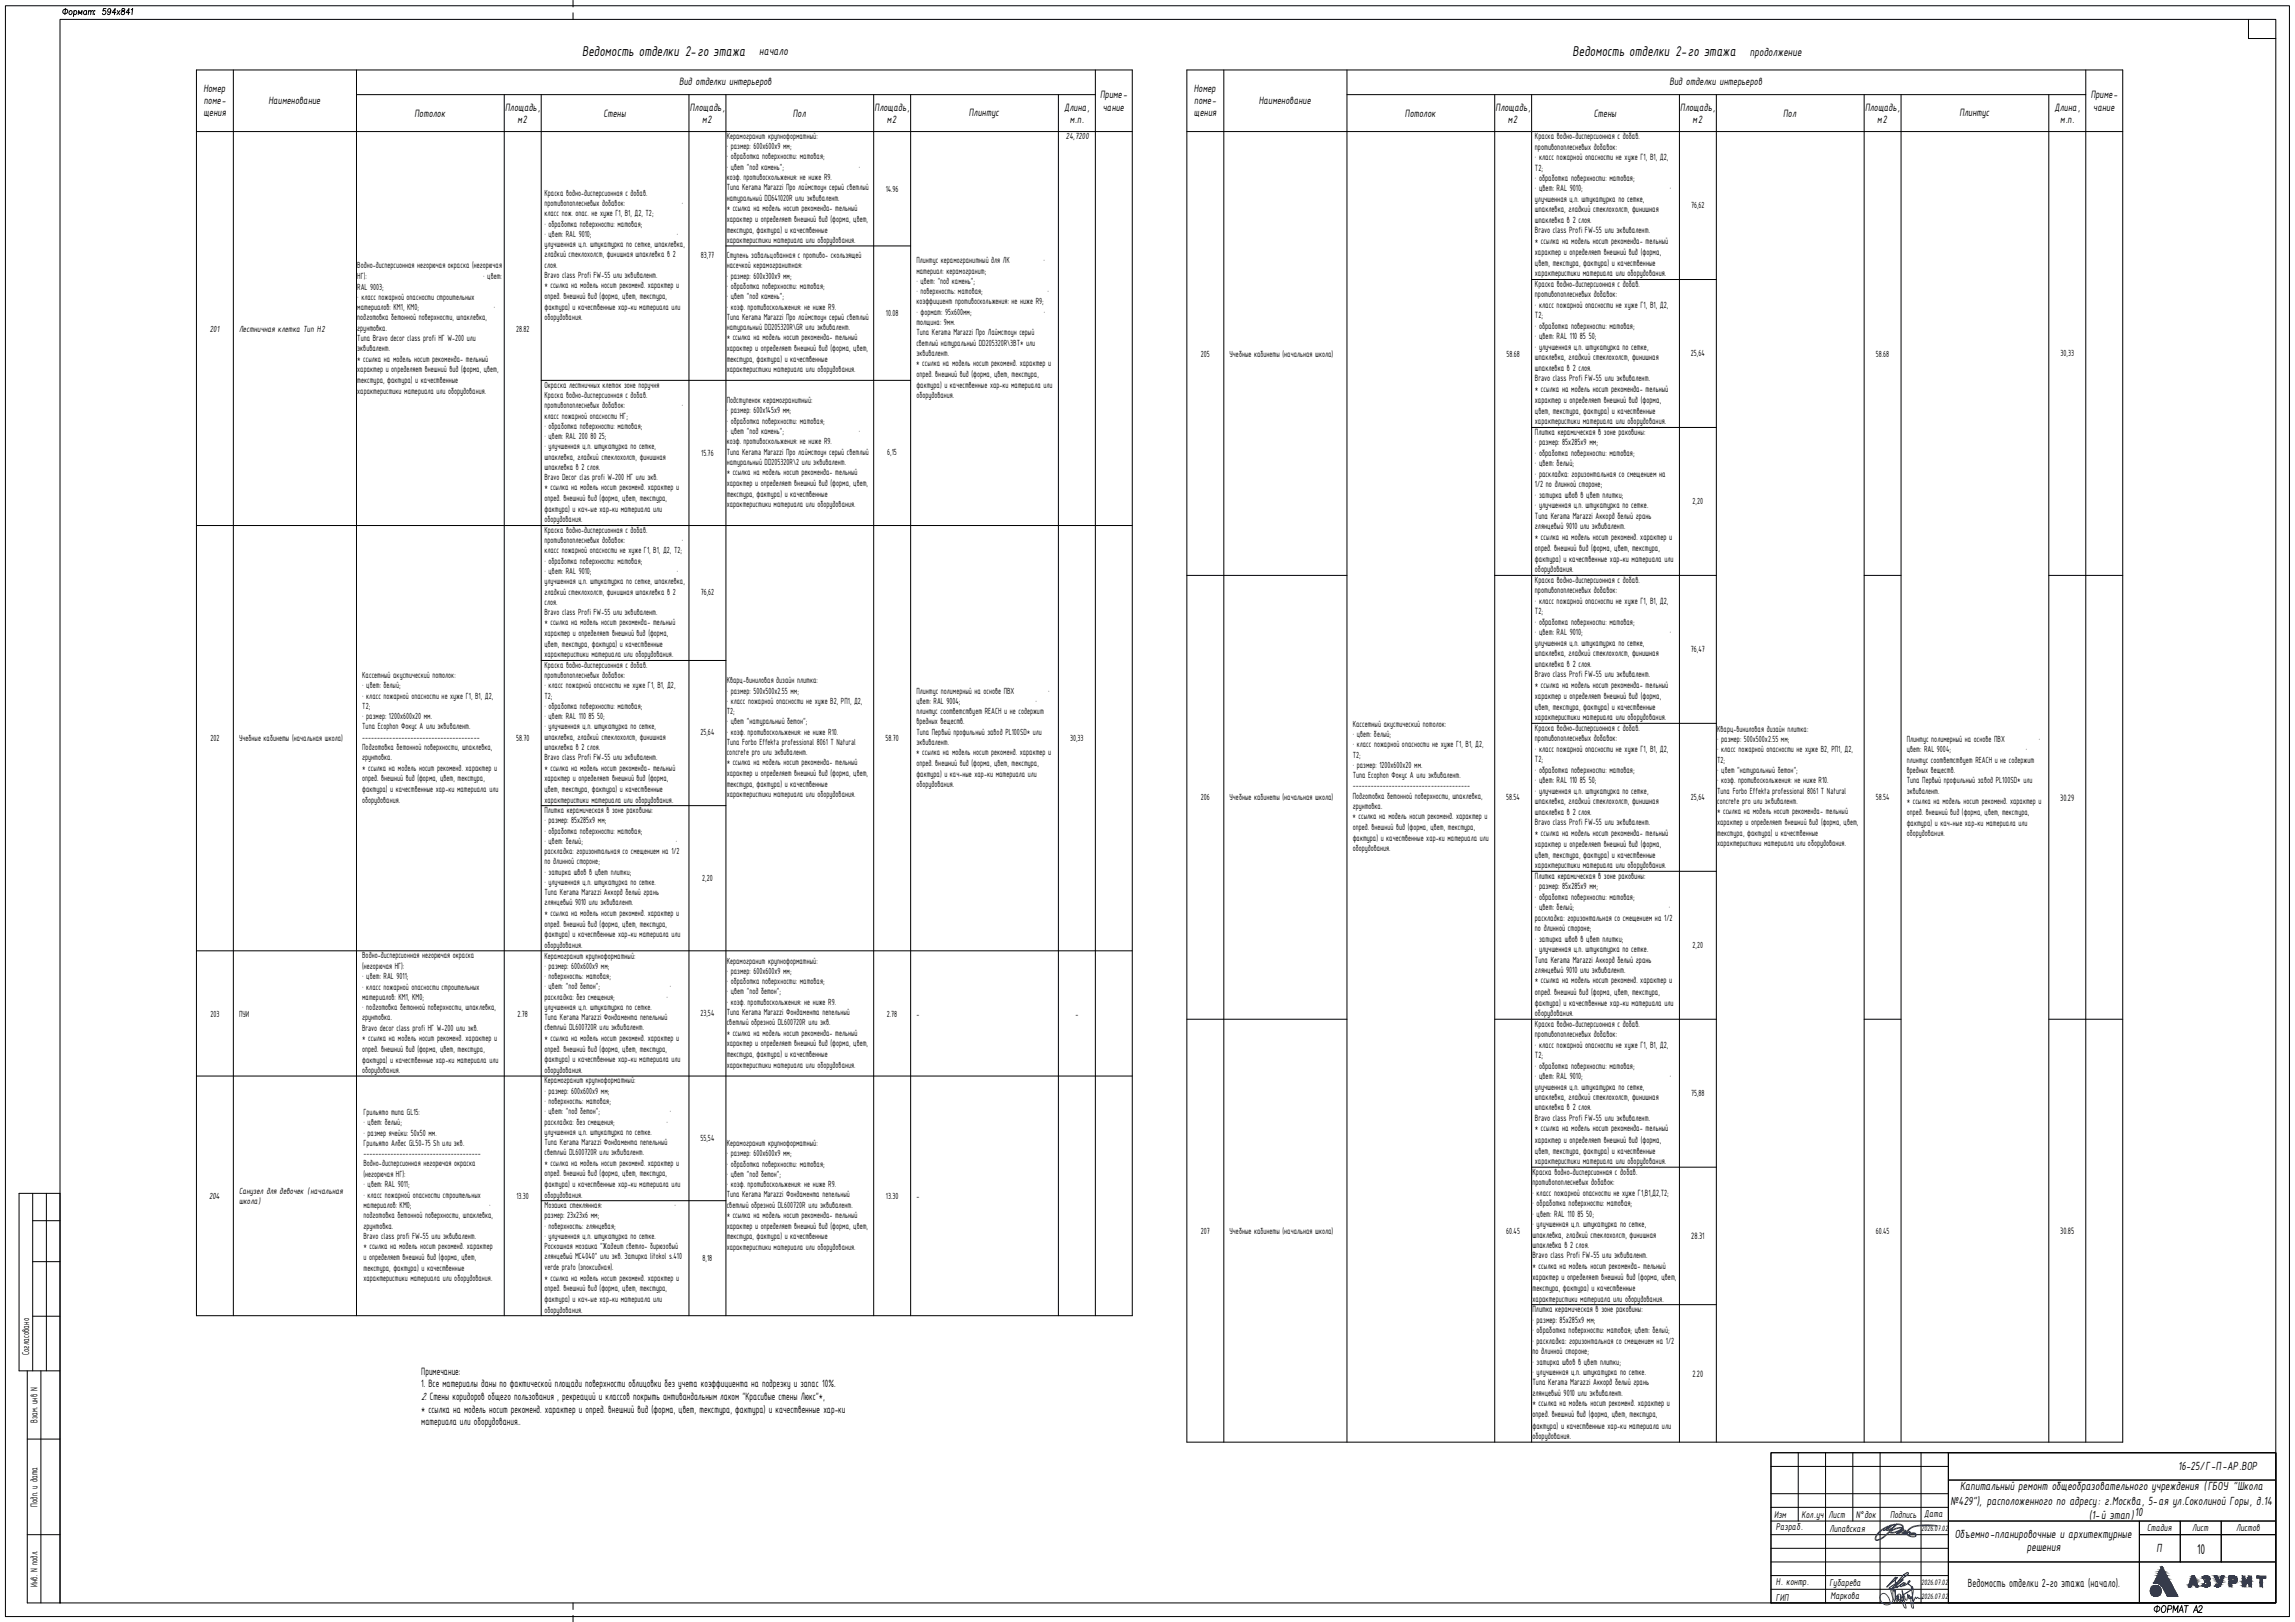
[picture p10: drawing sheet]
<svg xmlns="http://www.w3.org/2000/svg" width="841mm" height="594mm" viewBox="0 0 841 594" stroke-linecap="round" stroke-linejoin="round" font-family="sans-serif">
<defs><g id="words">
<g font-size="5.7">
<text x="213.3" y="20.7">Ведомость отделки 2-го этажа</text>
<text x="576.3" y="20.7">Ведомость отделки 2-го этажа</text>
<text x="788.1" y="592">ФОРМАТ А2</text>
</g>
<text font-size="5.6" x="805.1" y="569">10</text>
<g font-size="4.7">
<text x="278.2" y="20.1">начало</text>
<text x="641.3" y="20.7">продолжение</text>
<text x="798.2" y="538.4">16-25/Г-П-АР.ВОР</text>
<text x="718.3" y="545.8">Капитальный ремонт общеобразовательного учреждения (ГБОУ &quot;Школа</text>
<text x="714.8" y="551.1">№429&quot;), расположенного по адресу: г.Москва, 5-ая ул.Соколиной Горы, д.14</text>
<text x="765.6" y="556.4">(1-й этап)10</text>
<text x="716.3" y="563.1">Объемно-планировочные и архитектурные</text>
<text x="742.8" y="568.1">решения</text>
<text x="790.3" y="568.6">П</text>
<text x="721.2" y="581.1">Ведомость отделки 2-го этажа (начало).</text>
</g>
<g font-size="4.2">
<text x="74.5" y="33.5">Номер</text>
<text x="248.8" y="31.1">Вид отделки интерьеров</text>
<text x="437.5" y="33.5">Номер</text>
<text x="611.8" y="31.1">Вид отделки интерьеров</text>
<text x="74.7" y="38.1">поме-</text>
<text x="98.4" y="38.3">Наименование</text>
<text x="185.1" y="40.5">Площадь,</text>
<text x="252.8" y="40.5">Площадь,</text>
<text x="320.5" y="40.5">Площадь,</text>
<text x="390" y="40.5">Длина,</text>
<text x="403.2" y="36">Приме-</text>
<text x="404.1" y="40.5">чание</text>
<text x="437.6" y="38.1">поме-</text>
<text x="461.3" y="38.3">Наименование</text>
<text x="548.1" y="40.5">Площадь,</text>
<text x="615.8" y="40.5">Площадь,</text>
<text x="683.5" y="40.5">Площадь,</text>
<text x="752.9" y="40.5">Длина,</text>
<text x="766.1" y="36">Приме-</text>
<text x="767.1" y="40.5">чание</text>
<text x="74.5" y="42.6">щения</text>
<text x="151.9" y="42.8">Потолок</text>
<text x="189.6" y="45">м2</text>
<text x="221.1" y="42.8">Стены</text>
<text x="257.3" y="45">м2</text>
<text x="290.5" y="42.8">Пол</text>
<text x="325" y="45">м2</text>
<text x="355.1" y="42.4">Плинтус</text>
<text x="392" y="45">м.п.</text>
<text x="437.5" y="42.6">щения</text>
<text x="514.9" y="42.8">Потолок</text>
<text x="552.6" y="45">м2</text>
<text x="584.1" y="42.8">Стены</text>
<text x="620.2" y="45">м2</text>
<text x="653.5" y="42.8">Пол</text>
<text x="687.9" y="45">м2</text>
<text x="718" y="42.4">Плинтус</text>
<text x="755" y="45">м.п.</text>
<text x="154.4" y="503.7">Примечание:</text>
<text x="154.4" y="508.2">1. Все материалы даны по фактической площади поверхности облицовки без учета коэффициента на подрезку и запас 10%.</text>
<text x="154.3" y="512.7">2. Стены коридоров общего пользования , рекреаций и классов покрыть антивандальным лаком &quot;Красивые стены Люкс&quot;*,</text>
<text x="154.4" y="517.5">* ссылка на модель носит рекоменд. характер и опред. внешний вид (форма, цвет, текстура, фактура) и качественные хар-ки</text>
<text x="154.4" y="521.9">материала или оборудования..</text>
</g>
<g font-size="3.9">
<text x="10.7" y="496.4" transform="rotate(-90 10.7 496.4)">Согласовано</text>
<text x="13.7" y="521.1" transform="rotate(-90 13.7 521.1)">Взам. инв N</text>
<text x="13.7" y="551.9" transform="rotate(-90 13.7 551.9)">Подп. и дата</text>
<text x="650.1" y="555.8">Изм</text>
<text x="660.1" y="555.8">Кол.уч</text>
<text x="670.1" y="555.8">Лист</text>
<text x="680.1" y="555.8">N°док</text>
<text x="692.6" y="555.8">Подпись</text>
<text x="705.2" y="555.7">Дата</text>
<text x="650.8" y="560.5">Разраб.</text>
<text x="670.4" y="561.1">Липавская</text>
<text x="786.8" y="560.8">Стадия</text>
<text x="803.3" y="560.8">Лист</text>
<text x="819.4" y="560.8">Листов</text>
<text x="13.7" y="581.2" transform="rotate(-90 13.7 581.2)">Инв. N подл.</text>
<text x="650.8" y="580.7">Н. контр.</text>
<text x="670.4" y="580.8">Губарева</text>
<text x="650.8" y="586.3">ГИП</text>
<text x="670.8" y="585.7">Маркова</text>
</g>
<g font-size="3.7">
<text x="755" y="293.2">30.29</text>
<text x="619.8" y="453.9">28.31</text>
<text x="755" y="451.9">30.85</text>
<text x="620.2" y="504.2">2.20</text>
</g>
<g font-size="3.6">
<text x="562.5" y="50.9">Краска водно-дисперсионная с добав.</text>
<text x="562.5" y="54.8">противопоплесневых добавок:</text>
<text x="562.5" y="58.6">• класс пожарной опасности не хуже Г1, В1, Д2,</text>
<text x="562.5" y="62.5">Т2;</text>
<text x="562.5" y="66.3">• обработка поверхности: матовая;</text>
<text x="562.5" y="70.1">• цвет: RAL 9010;</text>
<text x="611.9" y="70.1">•</text>
<text x="562.5" y="73.9">улучшенная ц.п. штукатурка по сетке,</text>
<text x="562.5" y="77.8">шпаклевка, гладкий стеклохолст, финишная</text>
<text x="562.5" y="81.6">шпаклевка в 2 слоя.</text>
<text x="562.5" y="89.3">* ссылка на модель носит рекоменда- тельный</text>
<text x="562.5" y="85.4">Bravo class Profi FW-55 или эквивалент.</text>
<text x="562.5" y="93.3">характер и определяет внешний вид (форма,</text>
<text x="562.5" y="97.4">цвет, текстура, фактура) и качественные</text>
<text x="562.5" y="101.2">характеристики материала или оборудования.</text>
<text x="562.5" y="105.1">Краска водно-дисперсионная с добав.</text>
<text x="562.5" y="109">противопоплесневых добавок:</text>
<text x="562.5" y="112.8">• класс пожарной опасности не хуже Г1, В1, Д2,</text>
<text x="562.5" y="116.6">Т2;</text>
<text x="562.5" y="120.5">• обработка поверхности: матовая;</text>
<text x="562.5" y="124.3">• цвет: RAL 110 85 50;</text>
<text x="562.5" y="128.1">• улучшенная ц.п. штукатурка по сетке,</text>
<text x="562.5" y="132">шпаклевка, гладкий стеклохолст, финишная</text>
<text x="562.5" y="135.8">шпаклевка в 2 слоя.</text>
<text x="562.5" y="143.5">* ссылка на модель носит рекоменда- тельный</text>
<text x="562.5" y="139.6">Bravo class Profi FW-55 или эквивалент.</text>
<text x="562.5" y="147.5">характер и определяет внешний вид (форма,</text>
<text x="562.5" y="151.6">цвет, текстура, фактура) и качественные</text>
<text x="562.5" y="155.4">характеристики материала или оборудования.</text>
<text x="562.5" y="159.3">Плитка керамическая в зоне раковины:</text>
<text x="562.5" y="163.1">• размер: 85х285х9 мм;</text>
<text x="562.5" y="167">• обработка поверхности: матовая;</text>
<text x="562.5" y="170.8">• цвет: белый;</text>
<text x="562.5" y="174.7">• раскладка: горизонтальная со смещением на</text>
<text x="562.5" y="178.5">1/2 по длинной стороне;</text>
<text x="562.5" y="182.3">• затирка швов в цвет плитки;</text>
<text x="562.5" y="186.2">• улучшенная ц.п. штукатурка по сетке.</text>
<text x="562.5" y="190">Типа Kerama Marazzi Аккорд белый грань</text>
<text x="562.5" y="197.6">* ссылка на модель носит рекоменд. характер и</text>
<text x="562.5" y="193.8">глянцевый 9010 или эквивалент.</text>
<text x="562.5" y="201.7">опред. внешний вид (форма, цвет, текстура,</text>
<text x="562.5" y="205.8">фактура) и качественные хар-ки материала или</text>
<text x="562.5" y="209.6">оборудования.</text>
<text x="562.5" y="213.5">Краска водно-дисперсионная с добав.</text>
<text x="562.5" y="217.3">противопоплесневых добавок:</text>
<text x="562.5" y="221.2">• класс пожарной опасности не хуже Г1, В1, Д2,</text>
<text x="562.5" y="225">Т2;</text>
<text x="562.5" y="228.8">• обработка поверхности: матовая;</text>
<text x="562.5" y="232.7">• цвет: RAL 9010;</text>
<text x="611.9" y="232.7">•</text>
<text x="562.5" y="236.5">улучшенная ц.п. штукатурка по сетке,</text>
<text x="562.5" y="240.3">шпаклевка, гладкий стеклохолст, финишная</text>
<text x="562.5" y="244.2">шпаклевка в 2 слоя.</text>
<text x="562.5" y="251.8">* ссылка на модель носит рекоменда- тельный</text>
<text x="562.5" y="248">Bravo class Profi FW-55 или эквивалент.</text>
<text x="562.5" y="255.9">характер и определяет внешний вид (форма,</text>
<text x="562.5" y="260">цвет, текстура, фактура) и качественные</text>
<text x="562.5" y="263.8">характеристики материала или оборудования.</text>
<text x="562.5" y="267.7">Краска водно-дисперсионная с добав.</text>
<text x="562.5" y="271.5">противопоплесневых добавок:</text>
<text x="562.5" y="275.4">• класс пожарной опасности не хуже Г1, В1, Д2,</text>
<text x="562.5" y="279.2">Т2;</text>
<text x="562.5" y="283">• обработка поверхности: матовая;</text>
<text x="562.5" y="286.9">• цвет: RAL 110 85 50;</text>
<text x="562.5" y="290.7">• улучшенная ц.п. штукатурка по сетке,</text>
<text x="562.5" y="294.5">шпаклевка, гладкий стеклохолст, финишная</text>
<text x="562.5" y="298.4">шпаклевка в 2 слоя.</text>
<text x="562.5" y="302.2">Bravo class Profi FW-55 или эквивалент.</text>
<text x="562.5" y="306">* ссылка на модель носит рекоменда- тельный</text>
<text x="562.5" y="310.1">характер и определяет внешний вид (форма,</text>
<text x="562.5" y="314.1">цвет, текстура, фактура) и качественные</text>
<text x="562.5" y="318">характеристики материала или оборудования.</text>
<text x="562.5" y="321.9">Плитка керамическая в зоне раковины:</text>
<text x="562.5" y="325.7">• размер: 85х285х9 мм;</text>
<text x="562.5" y="329.5">• обработка поверхности: матовая;</text>
<text x="562.5" y="333.4">• цвет: белый;</text>
<text x="611.6" y="333.4">•</text>
<text x="562.5" y="337.2">раскладка: горизонтальная со смещением на 1/2</text>
<text x="562.5" y="341.1">по длинной стороне;</text>
<text x="562.5" y="344.9">• затирка швов в цвет плитки;</text>
<text x="562.5" y="348.7">• улучшенная ц.п. штукатурка по сетке.</text>
<text x="562.5" y="352.5">Типа Kerama Marazzi Аккорд белый грань</text>
<text x="562.5" y="356.4">глянцевый 9010 или эквивалент.</text>
<text x="562.5" y="360.2">* ссылка на модель носит рекоменд. характер и</text>
<text x="562.5" y="364.3">опред. внешний вид (форма, цвет, текстура,</text>
<text x="562.5" y="368.3">фактура) и качественные хар-ки материала или</text>
<text x="562.5" y="372.2">оборудования.</text>
<text x="562.5" y="376.1">Краска водно-дисперсионная с добав.</text>
<text x="562.5" y="379.9">противопоплесневых добавок:</text>
<text x="562.5" y="383.7">• класс пожарной опасности не хуже Г1, В1, Д2,</text>
<text x="562.5" y="387.6">Т2;</text>
<text x="562.5" y="391.4">• обработка поверхности: матовая;</text>
<text x="562.5" y="395.2">• цвет: RAL 9010;</text>
<text x="611.9" y="395.2">•</text>
<text x="562.5" y="399.1">улучшенная ц.п. штукатурка по сетке,</text>
<text x="562.5" y="402.9">шпаклевка, гладкий стеклохолст, финишная</text>
<text x="562.5" y="406.7">шпаклевка в 2 слоя.</text>
<text x="562.5" y="410.6">Bravo class Profi FW-55 или эквивалент.</text>
<text x="562.5" y="414.4">* ссылка на модель носит рекоменда- тельный</text>
<text x="562.5" y="418.5">характер и определяет внешний вид (форма,</text>
<text x="562.5" y="422.5">цвет, текстура, фактура) и качественные</text>
<text x="561.6" y="430.2">Краска водно-дисперсионная с добав.</text>
<text x="562.5" y="426.4">характеристики материала или оборудования.</text>
<text x="561.6" y="434.1">противопоплесневых добавок:</text>
<text x="561.6" y="437.9">•</text>
<text x="563.1" y="437.9">класс пожарной опасности не хуже Г1,В1,Д2,Т2;</text>
<text x="561.6" y="441.8">•</text>
<text x="563.1" y="441.8">обработка поверхности: матовая;</text>
<text x="561.6" y="445.6">•</text>
<text x="561.6" y="449.4">•</text>
<text x="563.1" y="445.6">цвет: RAL 110 85 50;</text>
<text x="563.1" y="449.4">улучшенная ц.п. штукатурка по сетке,</text>
<text x="561.6" y="453.3">шпаклевка, гладкий стеклохолст, финишная</text>
<text x="561.6" y="457.1">шпаклевка в 2 слоя.</text>
<text x="561.6" y="460.9">Bravo class Profi FW-55 или эквивалент.</text>
<text x="561.6" y="464.7">* ссылка на модель носит рекоменда- тельный</text>
<text x="561.6" y="468.8">характер и определяет внешний вид (форма, цвет,</text>
<text x="561.6" y="472.9">текстура, фактура) и качественные</text>
<text x="561.6" y="476.7">характеристики материала или оборудования.</text>
<text x="561.6" y="480.6">Плитка керамическая в зоне раковины:</text>
<text x="561.6" y="484.4">•</text>
<text x="563.1" y="484.4">размер: 85х285х9 мм;</text>
<text x="561.6" y="488.3">•</text>
<text x="563.1" y="488.3">обработка поверхности: матовая; цвет: белый;</text>
<text x="561.6" y="492.1">•</text>
<text x="561.6" y="495.9">по длинной стороне;</text>
<text x="563.1" y="492.1">раскладка: горизонтальная со смещением на 1/2</text>
<text x="561.6" y="499.8">•</text>
<text x="561.6" y="503.6">•</text>
<text x="563.1" y="499.8">затирка швов в цвет плитки;</text>
<text x="563.1" y="503.6">улучшенная ц.п. штукатурка по сетке.</text>
<text x="561.6" y="507.4">Типа Kerama Marazzi Аккорд белый грань</text>
<text x="561.6" y="515.1">* ссылка на модель носит рекоменд. характер и</text>
<text x="561.6" y="511.3">глянцевый 9010 или эквивалент.</text>
<text x="561.6" y="519.2">опред. внешний вид (форма, цвет, текстура,</text>
<text x="561.6" y="523.2">фактура) и качественные хар-ки материала или</text>
<text x="561.6" y="527.1">оборудования.</text>
</g>
<g font-size="3.5">
<text x="266.3" y="50.9">Керамогранит крупноформатный:</text>
<text x="390.6" y="50.9">24,7200</text>
<text x="266.3" y="54.7">•</text>
<text x="266.3" y="58.4">•</text>
<text x="267.8" y="54.7">размер: 600х600х9 мм;</text>
<text x="267.8" y="58.4">обработка поверхности: матовая;</text>
<text x="266.3" y="62.2">•</text>
<text x="266.3" y="65.9">коэф. противоскольжения: не ниже R9.</text>
<text x="267.8" y="62.2">цвет &quot;под камень&quot;;</text>
<text x="314.8" y="62.2">•</text>
<text x="199.5" y="71.7">Краска водно-дисперсионная с добав.</text>
<text x="266.3" y="69.7">Типа Kerama Marazzi Про лаймстоун серый светлый</text>
<text x="324.6" y="70.3">14.96</text>
<text x="199.5" y="75.5">противопоплесневых добавок:</text>
<text x="249.9" y="75.5">•</text>
<text x="266.3" y="77.2">* ссылка на модель носит рекоменда- тельный</text>
<text x="266.3" y="73.5">натуральный DD641020R или эквивалент.</text>
<text x="619.7" y="76.2">76,62</text>
<text x="199.5" y="79.3">класс пож. опас. не хуже Г1, В1, Д2, Т2;</text>
<text x="199.5" y="83">• обработка поверхности: матовая;</text>
<text x="266.3" y="81.2">характер и определяет внешний вид (форма, цвет,</text>
<text x="199.5" y="86.8">• цвет: RAL 9010;</text>
<text x="248" y="86.8">•</text>
<text x="266.3" y="85.2">текстура, фактура) и качественные</text>
<text x="266.3" y="89">характеристики материала или оборудования.</text>
<text x="199.5" y="90.6">улучшенная ц.п. штукатурка по сетке, шпаклевка,</text>
<text x="199.5" y="94.3">гладкий стеклохолст, финишная шпаклевка в 2</text>
<text x="256.8" y="94.7">83,77</text>
<text x="266.3" y="94.6">Ступень завальцованная с противо- скользящей</text>
<text x="130.9" y="98.3">Водно-дисперсионная негорючая окраска (негорючая</text>
<text x="199.5" y="98.1">слоя.</text>
<text x="199.5" y="101.8">Bravo class Profi FW-55 или эквивалент.</text>
<text x="266.3" y="98.3">насечкой керамогранитная:</text>
<text x="335.8" y="96.5">Плинтус керамогранитный для ЛК</text>
<text x="335.8" y="100.2">материал: керамогранит;</text>
<text x="382.4" y="96.5">•</text>
<text x="130.9" y="102.3">НГ):</text>
<text x="130.9" y="106.1">RAL 9003;</text>
<text x="177" y="102.3">• цвет:</text>
<text x="199.5" y="105.6">* ссылка на модель носит рекоменд. характер и</text>
<text x="266.3" y="102.1">•</text>
<text x="266.3" y="105.9">•</text>
<text x="267.8" y="102.1">размер: 600х300х9 мм;</text>
<text x="267.8" y="105.9">обработка поверхности: матовая;</text>
<text x="335.8" y="104">• цвет: &quot;под камень&quot;;</text>
<text x="335.8" y="107.8">• поверхность: матовая;</text>
<text x="383.8" y="107.8">•</text>
<text x="130.9" y="109.8">•</text>
<text x="130.9" y="113.6">материалов: КМ1, КМ0;</text>
<text x="132.4" y="109.8">класс пожарной опасности строительных</text>
<text x="181" y="113.6">•</text>
<text x="199.5" y="109.6">опред. внешний вид (форма, цвет, текстура,</text>
<text x="199.5" y="113.6">фактура) и качественные хар-ки материала или</text>
<text x="266.3" y="109.6">•</text>
<text x="266.3" y="113.4">•</text>
<text x="267.8" y="109.6">цвет &quot;под камень&quot;;</text>
<text x="267.8" y="113.4">коэф. противоскольжения: не ниже R9.</text>
<text x="335.8" y="111.5">коэффициент противоскольжения: не ниже R9;</text>
<text x="130.9" y="117.4">подготовка бетонной поверхности, шпаклевка,</text>
<text x="199.5" y="117.3">оборудования.</text>
<text x="266.3" y="117.2">Типа Kerama Marazzi Про лаймстоун серый светлый</text>
<text x="324.7" y="115.8">10.08</text>
<text x="335.8" y="115.3">• формат: 95х600мм;</text>
<text x="335.8" y="119">толщина: 9мм.</text>
<text x="382.5" y="115.3">•</text>
<text x="76.9" y="121.5">201</text>
<text x="87.6" y="121.5">Лестничная клетка Тип Н2</text>
<text x="130.9" y="121.1">грунтовка.</text>
<text x="130.9" y="124.9">Типа Bravo decor class profi НГ W-200 или</text>
<text x="189.1" y="121.5">28.82</text>
<text x="266.3" y="124.7">* ссылка на модель носит рекоменда- тельный</text>
<text x="266.3" y="120.9">натуральный DD205320R\GR или эквивалент.</text>
<text x="335.8" y="122.8">Типа Kerama Marazzi Про Лаймстоун серый</text>
<text x="130.9" y="128.6">эквивалент.</text>
<text x="266.3" y="128.6">характер и определяет внешний вид (форма, цвет,</text>
<text x="335.8" y="126.5">светлый натуральный DD205320R\3BT* или</text>
<text x="335.8" y="130.3">эквивалент.</text>
<text x="440.1" y="130.6">205</text>
<text x="450.6" y="130.6">Учебные кабинеты (начальная школа)</text>
<text x="552.1" y="130.6">58.68</text>
<text x="619.6" y="130.4">25,64</text>
<text x="687.5" y="130.6">58.68</text>
<text x="755.1" y="130.4">30,33</text>
<text x="130.9" y="132.4">* ссылка на модель носит рекоменда- тельный</text>
<text x="130.9" y="136.4">характер и определяет внешний вид (форма, цвет,</text>
<text x="266.3" y="132.6">текстура, фактура) и качественные</text>
<text x="266.3" y="136.4">характеристики материала или оборудования.</text>
<text x="335.8" y="134.1">* ссылка на модель носит рекоменд. характер и</text>
<text x="130.9" y="140.4">текстура, фактура) и качественные</text>
<text x="199.5" y="142">Окраска лестничных клеток зоне поручня</text>
<text x="335.8" y="138.1">опред. внешний вид (форма, цвет, текстура,</text>
<text x="335.8" y="142">фактура) и качественные хар-ки материала или</text>
<text x="130.9" y="144.1">характеристики материала или оборудования.</text>
<text x="199.5" y="145.8">Краска водно-дисперсионная с добав.</text>
<text x="199.5" y="149.5">противопоплесневых добавок:</text>
<text x="249.9" y="149.5">•</text>
<text x="266.3" y="147.7">Подступенок керамогранитный:</text>
<text x="335.8" y="145.8">оборудования.</text>
<text x="199.5" y="153.3">класс пожарной опасности НГ;</text>
<text x="266.3" y="151.4">•</text>
<text x="266.3" y="155.2">•</text>
<text x="267.8" y="151.4">размер: 600х145х9 мм;</text>
<text x="267.8" y="155.2">обработка поверхности: матовая;</text>
<text x="199.5" y="157.1">• обработка поверхности: матовая;</text>
<text x="199.5" y="160.8">• цвет: RAL 200 80 25;</text>
<text x="266.3" y="159">•</text>
<text x="267.8" y="159">цвет &quot;под камень&quot;;</text>
<text x="314.8" y="159">•</text>
<text x="199.5" y="164.6">• улучшенная ц.п. штукатурка по сетке,</text>
<text x="257" y="167">15.76</text>
<text x="266.3" y="162.7">коэф. противоскольжения: не ниже R9.</text>
<text x="266.3" y="166.5">Типа Kerama Marazzi Про лаймстоун серый светлый</text>
<text x="325.2" y="166.8">6,15</text>
<text x="199.5" y="168.4">шпаклевка, гладкий стеклохолст, финишная</text>
<text x="199.5" y="172.1">шпаклевка в 2 слоя.</text>
<text x="266.3" y="174">* ссылка на модель носит рекоменда- тельный</text>
<text x="266.3" y="170.2">натуральный DD205320R\2 или эквивалент.</text>
<text x="199.5" y="179.6">* ссылка на модель носит рекоменд. характер и</text>
<text x="199.5" y="175.9">Bravo Decor clas profi W-200 НГ или экв.</text>
<text x="266.3" y="178">характер и определяет внешний вид (форма, цвет,</text>
<text x="199.5" y="183.6">опред. внешний вид (форма, цвет, текстура,</text>
<text x="266.3" y="182">текстура, фактура) и качественные</text>
<text x="266.3" y="185.7">характеристики материала или оборудования.</text>
<text x="620.3" y="184.6">2,20</text>
<text x="199.5" y="187.6">фактура) и кач-ые хар-ки материала или</text>
<text x="199.5" y="191.4">оборудования.</text>
<text x="199.5" y="195.2">Краска водно-дисперсионная с добав.</text>
<text x="199.5" y="199">противопоплесневых добавок:</text>
<text x="199.5" y="202.7">класс пожарной опасности не хуже Г1, В1, Д2, Т2;</text>
<text x="249.9" y="199">•</text>
<text x="199.5" y="206.5">• обработка поверхности: матовая;</text>
<text x="199.5" y="210.2">• цвет: RAL 9010;</text>
<text x="199.5" y="214">улучшенная ц.п. штукатурка по сетке, шпаклевка,</text>
<text x="248" y="210.2">•</text>
<text x="199.5" y="217.8">гладкий стеклохолст, финишная шпаклевка в 2</text>
<text x="199.5" y="221.5">слоя.</text>
<text x="256.8" y="218.1">76,62</text>
<text x="199.5" y="225.3">Bravo class Profi FW-55 или эквивалент.</text>
<text x="199.5" y="229">* ссылка на модель носит рекоменда- тельный</text>
<text x="199.5" y="233">характер и определяет внешний вид (форма,</text>
<text x="199.5" y="237">цвет, текстура, фактура) и качественные</text>
<text x="619.6" y="238.8">76,47</text>
<text x="199.5" y="240.8">характеристики материала или оборудования.</text>
<text x="199.5" y="244.6">Краска водно-дисперсионная с добав.</text>
<text x="132.7" y="248.4">Кассетный акустический потолок:</text>
<text x="199.5" y="248.4">противопоплесневых добавок:</text>
<text x="266.3" y="250.2">Кварц-виниловая дизайн плитка:</text>
<text x="132.7" y="252.1">• цвет: белый;</text>
<text x="132.7" y="255.9">• класс пожарной опасности не хуже Г1, В1, Д2,</text>
<text x="199.5" y="252.1">• класс пожарной опасности не хуже Г1, В1, Д2,</text>
<text x="199.5" y="255.9">Т2;</text>
<text x="266.3" y="254">•</text>
<text x="266.3" y="257.8">•</text>
<text x="267.8" y="254">размер: 500х500х2.55 мм;</text>
<text x="267.8" y="257.8">класс пожарной опасности не хуже В2, РП1, Д2,</text>
<text x="335.8" y="254">Плинтус полимерный на основе ПВХ</text>
<text x="335.8" y="257.8">цвет: RAL 9004;</text>
<text x="379.5" y="257.8">•</text>
<text x="384.1" y="254">•</text>
<text x="132.7" y="259.6">Т2;</text>
<text x="132.7" y="263.4">• размер: 1200х600х20 мм.</text>
<text x="199.5" y="259.6">• обработка поверхности: матовая;</text>
<text x="199.5" y="263.4">• цвет: RAL 110 85 50;</text>
<text x="266.3" y="261.5">Т2;</text>
<text x="335.8" y="261.5">плинтус соответствует REACH и не содержит</text>
<text x="132.7" y="267.2">Типа Ecophon Фокус А или эквивалент.</text>
<text x="199.5" y="267.2">• улучшенная ц.п. штукатурка по сетке,</text>
<text x="256.7" y="269.4">25,64</text>
<text x="266.3" y="265.3">•</text>
<text x="266.3" y="269">•</text>
<text x="267.8" y="265.3">цвет &quot;натуральный бетон&quot;;</text>
<text x="267.8" y="269">коэф. противоскольжения: не ниже R10.</text>
<text x="335.8" y="265.3">вредных веществ.</text>
<text x="335.8" y="269">Типа Первый профильный завод PL100SD* или</text>
<text x="495.7" y="266.2">Кассетный акустический потолок:</text>
<text x="495.7" y="270">• цвет: белый;</text>
<text x="629.3" y="268.1">Кварц-виниловая дизайн плитка:</text>
<text x="77.1" y="271.5">202</text>
<text x="87.6" y="271.5">Учебные кабинеты (начальная школа)</text>
<text x="132.7" y="270.9">---------------------------------------</text>
<text x="132.7" y="274.7">Подготовка бетонной поверхности, шпаклевка,</text>
<text x="189.1" y="271.5">58.70</text>
<text x="199.5" y="270.9">шпаклевка, гладкий стеклохолст, финишная</text>
<text x="199.5" y="274.7">шпаклевка в 2 слоя.</text>
<text x="266.3" y="272.8">Типа Forbo Effekta professional 8061 T Natural</text>
<text x="324.5" y="271.5">58.70</text>
<text x="335.8" y="272.8">эквивалент.</text>
<text x="392.1" y="271.3">30,33</text>
<text x="495.7" y="273.7">• класс пожарной опасности не хуже Г1, В1, Д2,</text>
<text x="629.3" y="271.8">•</text>
<text x="629.3" y="275.6">•</text>
<text x="630.8" y="271.8">размер: 500х500х2.55 мм;</text>
<text x="630.8" y="275.6">класс пожарной опасности не хуже В2, РП1, Д2,</text>
<text x="698.8" y="271.8">Плинтус полимерный на основе ПВХ</text>
<text x="698.8" y="275.6">цвет: RAL 9004;</text>
<text x="742.4" y="275.6">•</text>
<text x="747.1" y="271.8">•</text>
<text x="132.7" y="278.5">грунтовка.</text>
<text x="199.5" y="278.5">Bravo class Profi FW-55 или эквивалент.</text>
<text x="266.3" y="280.3">* ссылка на модель носит рекоменда- тельный</text>
<text x="266.3" y="276.6">concrete pro или эквивалент.</text>
<text x="335.8" y="276.6">* ссылка на модель носит рекоменд. характер и</text>
<text x="335.8" y="280.6">опред. внешний вид (форма, цвет, текстура,</text>
<text x="495.7" y="277.5">Т2;</text>
<text x="495.7" y="281.2">• размер: 1200х600х20 мм.</text>
<text x="629.3" y="279.4">Т2;</text>
<text x="698.8" y="279.4">плинтус соответствует REACH и не содержит</text>
<text x="132.7" y="282.2">* ссылка на модель носит рекоменд. характер и</text>
<text x="132.7" y="286.2">опред. внешний вид (форма, цвет, текстура,</text>
<text x="199.5" y="282.2">* ссылка на модель носит рекоменда- тельный</text>
<text x="199.5" y="286.2">характер и определяет внешний вид (форма,</text>
<text x="266.3" y="284.3">характер и определяет внешний вид (форма, цвет,</text>
<text x="335.8" y="284.5">фактура) и кач-ные хар-ки материала или</text>
<text x="495.7" y="285">Типа Ecophon Фокус А или эквивалент.</text>
<text x="629.3" y="283.1">•</text>
<text x="629.3" y="286.9">•</text>
<text x="630.8" y="283.1">цвет &quot;натуральный бетон&quot;;</text>
<text x="630.8" y="286.9">коэф. противоскольжения: не ниже R10.</text>
<text x="698.8" y="283.1">вредных веществ.</text>
<text x="698.8" y="286.9">Типа Первый профильный завод PL100SD* или</text>
<text x="132.7" y="290.2">фактура) и качественные хар-ки материала или</text>
<text x="132.7" y="294">оборудования.</text>
<text x="199.5" y="290.2">цвет, текстура, фактура) и качественные</text>
<text x="199.5" y="294">характеристики материала или оборудования.</text>
<text x="266.3" y="288.3">текстура, фактура) и качественные</text>
<text x="266.3" y="292.1">характеристики материала или оборудования.</text>
<text x="335.8" y="288.3">оборудования.</text>
<text x="440.1" y="293.2">206</text>
<text x="450.6" y="293.2">Учебные кабинеты (начальная школа)</text>
<text x="495.7" y="288.8">---------------------------------------</text>
<text x="495.7" y="292.5">Подготовка бетонной поверхности, шпаклевка,</text>
<text x="552" y="293.2">58.54</text>
<text x="619.6" y="292.9">25,64</text>
<text x="629.3" y="290.7">Типа Forbo Effekta professional 8061 T Natural</text>
<text x="687.4" y="293.2">58.54</text>
<text x="698.8" y="290.7">эквивалент.</text>
<text x="199.5" y="297.8">Плитка керамическая в зоне раковины:</text>
<text x="495.7" y="296.3">грунтовка.</text>
<text x="629.2" y="298.2">* ссылка на модель носит рекоменда- тельный</text>
<text x="629.3" y="294.4">concrete pro или эквивалент.</text>
<text x="698.7" y="294.4">* ссылка на модель носит рекоменд. характер и</text>
<text x="698.8" y="298.4">опред. внешний вид (форма, цвет, текстура,</text>
<text x="199.5" y="301.5">• размер: 85х285х9 мм;</text>
<text x="199.5" y="305.3">• обработка поверхности: матовая;</text>
<text x="495.7" y="300.1">* ссылка на модель носит рекоменд. характер и</text>
<text x="495.7" y="304">опред. внешний вид (форма, цвет, текстура,</text>
<text x="629.3" y="302.1">характер и определяет внешний вид (форма, цвет,</text>
<text x="698.8" y="302.4">фактура) и кач-ные хар-ки материала или</text>
<text x="199.5" y="309.1">• цвет: белый;</text>
<text x="247.7" y="309.1">•</text>
<text x="495.7" y="308">фактура) и качественные хар-ки материала или</text>
<text x="495.7" y="311.8">оборудования.</text>
<text x="629.3" y="306.1">текстура, фактура) и качественные</text>
<text x="629.3" y="309.9">характеристики материала или оборудования.</text>
<text x="698.8" y="306.1">оборудования.</text>
<text x="199.5" y="312.8">раскладка: горизонтальная со смещением на 1/2</text>
<text x="199.5" y="316.6">по длинной стороне;</text>
<text x="199.5" y="320.4">• затирка швов в цвет плитки;</text>
<text x="257.3" y="322.6">2,20</text>
<text x="199.5" y="324.1">• улучшенная ц.п. штукатурка по сетке.</text>
<text x="199.5" y="327.9">Типа Kerama Marazzi Аккорд белый грань</text>
<text x="199.5" y="335.4">* ссылка на модель носит рекоменд. характер и</text>
<text x="199.5" y="331.6">глянцевый 9010 или эквивалент.</text>
<text x="199.5" y="339.4">опред. внешний вид (форма, цвет, текстура,</text>
<text x="199.5" y="343.4">фактура) и качественные хар-ки материала или</text>
<text x="199.5" y="347.1">оборудования.</text>
<text x="620.3" y="347.1">2,20</text>
<text x="132.7" y="351">Водно-дисперсионная негорючая окраска</text>
<text x="199.5" y="351.1">Керамогранит крупноформатный:</text>
<text x="266.3" y="352.9">Керамогранит крупноформатный:</text>
<text x="132.7" y="354.9">(негорючая НГ):</text>
<text x="132.7" y="358.7">• цвет: RAL 9011;</text>
<text x="199.5" y="354.8">• размер: 600х600х9 мм;</text>
<text x="199.5" y="358.6">• поверхность: матовая;</text>
<text x="266.3" y="356.7">•</text>
<text x="267.8" y="356.7">размер: 600х600х9 мм;</text>
<text x="132.7" y="362.5">• класс пожарной опасности строительных</text>
<text x="199.5" y="362.3">• цвет: &quot;под бетон&quot;;</text>
<text x="245.5" y="362.3">•</text>
<text x="266.3" y="360.5">•</text>
<text x="266.3" y="364.2">•</text>
<text x="267.8" y="360.5">обработка поверхности: матовая;</text>
<text x="267.8" y="364.2">цвет &quot;под бетон&quot;;</text>
<text x="132.7" y="366.2">материалов: КМ1, КМ0;</text>
<text x="132.7" y="370">• подготовка бетонной поверхности, шпаклевка,</text>
<text x="199.5" y="366.1">раскладка: без смещения;</text>
<text x="199.5" y="369.9">улучшенная ц.п. штукатурка по сетке.</text>
<text x="244.2" y="366.1">•</text>
<text x="266.3" y="368">•</text>
<text x="266.3" y="371.7">Типа Kerama Marazzi Фондамента пепельный</text>
<text x="267.8" y="368">коэф. противоскольжения: не ниже R9.</text>
<text x="77.1" y="372.3">203</text>
<text x="87.6" y="372.3">ПУИ</text>
<text x="132.7" y="373.7">грунтовка.</text>
<text x="132.7" y="377.5">Bravo decor class profi НГ W-200 или экв.</text>
<text x="189.7" y="372.3">2.78</text>
<text x="199.5" y="373.6">Типа Kerama Marazzi Фондамента пепельный</text>
<text x="199.5" y="377.4">светлый DL600720R или эквивалент.</text>
<text x="256.7" y="372.1">23,54</text>
<text x="266.3" y="375.5">светлый обрезной DL600720R или экв.</text>
<text x="325" y="372.3">2.78</text>
<text x="335.8" y="372.3">-</text>
<text x="394.1" y="372.3">-</text>
<text x="132.7" y="381.3">* ссылка на модель носит рекоменд. характер и</text>
<text x="199.5" y="381.1">* ссылка на модель носит рекоменд. характер и</text>
<text x="266.3" y="379.3">* ссылка на модель носит рекоменда- тельный</text>
<text x="266.3" y="383.2">характер и определяет внешний вид (форма, цвет,</text>
<text x="132.7" y="385.2">опред. внешний вид (форма, цвет, текстура,</text>
<text x="132.7" y="389.2">фактура) и качественные хар-ки материала или</text>
<text x="199.5" y="385.1">опред. внешний вид (форма, цвет, текстура,</text>
<text x="199.5" y="389.1">фактура) и качественные хар-ки материала или</text>
<text x="266.3" y="387.1">текстура, фактура) и качественные</text>
<text x="132.7" y="393">оборудования.</text>
<text x="199.5" y="392.9">оборудования.</text>
<text x="266.3" y="391">характеристики материала или оборудования.</text>
<text x="199.5" y="396.8">Керамогранит крупноформатный:</text>
<text x="199.5" y="400.6">• размер: 600х600х9 мм;</text>
<text x="619.7" y="401.3">75,88</text>
<text x="199.5" y="404.4">• поверхность: матовая;</text>
<text x="133.2" y="408.4">Грильято типа GL15:</text>
<text x="133.2" y="412.1">• цвет: белый;</text>
<text x="199.5" y="408.1">• цвет: &quot;под бетон&quot;;</text>
<text x="199.5" y="411.9">раскладка: без смещения;</text>
<text x="244.2" y="411.9">•</text>
<text x="245.5" y="408.1">•</text>
<text x="133.2" y="415.9">• размер ячейки: 50х50 мм.</text>
<text x="133.2" y="419.7">Грильято Албес GL50-75 Sh или экв.</text>
<text x="199.5" y="415.6">улучшенная ц.п. штукатурка по сетке.</text>
<text x="199.5" y="419.4">Типа Kerama Marazzi Фондамента пепельный</text>
<text x="256.7" y="417.8">55,54</text>
<text x="266.3" y="419.8">Керамогранит крупноформатный:</text>
<text x="133.2" y="423.4">---------------------------------------</text>
<text x="199.5" y="423.2">светлый DL600720R или эквивалент.</text>
<text x="266.3" y="423.5">•</text>
<text x="267.8" y="423.5">размер: 600х600х9 мм;</text>
<text x="133.2" y="427.2">Водно-дисперсионная негорючая окраска</text>
<text x="133.2" y="431.2">(негорючая НГ):</text>
<text x="199.5" y="426.9">* ссылка на модель носит рекоменд. характер и</text>
<text x="199.5" y="430.9">опред. внешний вид (форма, цвет, текстура,</text>
<text x="266.3" y="427.3">•</text>
<text x="266.3" y="431.1">•</text>
<text x="267.8" y="427.3">обработка поверхности: матовая;</text>
<text x="267.8" y="431.1">цвет &quot;под бетон&quot;;</text>
<text x="87.6" y="437.1">Санузел для девочек (начальная</text>
<text x="133.2" y="434.9">• цвет: RAL 9011;</text>
<text x="199.5" y="434.9">фактура) и качественные хар-ки материала или</text>
<text x="266.3" y="434.8">•</text>
<text x="267.8" y="434.8">коэф. противоскольжения: не ниже R9.</text>
<text x="76.6" y="439.1">204</text>
<text x="87.6" y="441.1">школа)</text>
<text x="133.2" y="438.7">• класс пожарной опасности строительных</text>
<text x="133.2" y="442.4">материалов: КМ0;</text>
<text x="179.2" y="442.4">•</text>
<text x="189.3" y="439.1">13.30</text>
<text x="199.5" y="438.7">оборудования.</text>
<text x="199.5" y="442.5">Мозаика стеклянная:</text>
<text x="247.1" y="442.5">•</text>
<text x="266.3" y="438.6">Типа Kerama Marazzi Фондамента пепельный</text>
<text x="266.3" y="442.3">светлый обрезной DL600720R или эквивалент.</text>
<text x="324.7" y="439.1">13.30</text>
<text x="335.8" y="439.1">-</text>
<text x="133.2" y="446.2">подготовка бетонной поверхности, шпаклевка,</text>
<text x="133.2" y="450">грунтовка.</text>
<text x="199.5" y="446.2">размер: 23х23х6 мм;</text>
<text x="199.5" y="450">• поверхность: глянцевая;</text>
<text x="266.3" y="446.1">* ссылка на модель носит рекоменда- тельный</text>
<text x="266.3" y="450">характер и определяет внешний вид (форма, цвет,</text>
<text x="133.2" y="453.7">Bravo class profi FW-55 или эквивалент.</text>
<text x="199.5" y="453.8">• улучшенная ц.п. штукатурка по сетке.</text>
<text x="266.3" y="454">текстура, фактура) и качественные</text>
<text x="440.1" y="451.9">207</text>
<text x="450.6" y="451.9">Учебные кабинеты (начальная школа)</text>
<text x="552" y="451.9">60.45</text>
<text x="687.4" y="451.9">60.45</text>
<text x="133.2" y="457.5">* ссылка на модель носит рекоменд. характер</text>
<text x="133.2" y="461.5">и определяет внешний вид (форма, цвет,</text>
<text x="199.5" y="457.5">Роскошная мозаика &quot;Жадеит светло- бирюзовый</text>
<text x="199.5" y="461.3">глянцевый МС4040&quot; или экв. Затирка litokol s.410</text>
<text x="257.5" y="461.7">8,18</text>
<text x="266.3" y="457.8">характеристики материала или оборудования.</text>
<text x="133.2" y="465.5">текстура, фактура) и качественные</text>
<text x="199.5" y="465.3">verde prato (эпоксидная).</text>
<text x="133.2" y="469.2">характеристики материала или оборудования.</text>
<text x="199.5" y="469">* ссылка на модель носит рекоменд. характер и</text>
<text x="199.5" y="473">опред. внешний вид (форма, цвет, текстура,</text>
<text x="199.5" y="477">фактура) и кач-ые хар-ки материала или</text>
<text x="199.5" y="480.8">оборудования.</text>
</g>
<g font-size="3.1">
<text x="704" y="560.6">2026.07.02</text>
<text x="704" y="580.6">2026.07.02</text>
<text x="704" y="585.6">2026.07.02</text>
</g>
</g></defs>
<g fill="none" stroke="#000" stroke-width=".37">
<path d="M72 25.6h342.9v456.3h-342.9zM85.5 25.6v456.3M130.6 34.7h270.8M130.6 25.6v456.3M184.8 34.7v447.2M198.3 34.7v447.2M252.5 34.7v447.2M266 34.7v447.2M320.2 34.7v447.2M333.7 34.7v447.2M387.9 34.7v447.2M401.4 25.6v456.3"/>
<path d="M434.9 25.6h343v502.6h-343zM448.5 25.6v502.6M493.6 34.7h270.7M493.6 25.6v502.6M547.8 34.7v493.5M561.3 34.7v493.5M615.4 34.7v493.5M629 34.7v493.5M683.1 34.7v493.5M696.7 34.7v493.5M750.8 34.7v493.5M764.3 25.6v502.6"/>
<path d="M72 48.2h342.9M434.9 48.2h343M266 90.1h67.7M561.3 102.4h67.7M198.3 139.3h135.4M561.3 156.6h67.7M72 192.5h342.9M434.9 210.7h58.7M547.8 210.7h81.2M683.1 210.7h13.6M750.8 210.7h27.1M198.3 241.9h67.7"/>
<path d="M561.3 264.9h67.7M198.3 295.1h67.7M561.3 319.1h67.7M72 348.2h342.9M434.9 373.3h58.7M547.8 373.3h81.2M683.1 373.3h13.6M750.8 373.3h27.1M72 394.1h342.9M198.3 439.8h67.7M561.3 427.5h67.7M561.3 477.9h67.7"/>
</g>
<!-- layer: _RAMKA -->
<g fill="none" stroke="#000" stroke-width=".37">
<path d="M2 2.1h837v590h-837zM22 7.1h812v580h-812zM24 3.1l-.2 2.2M25.6 4a.64 .64 0 0 1 .8 .8 .64 .64 0 0 1-1.1 .2zM27.1 4.2l.2-.2a.64 .64 0 0 1 .8 .8 .64 .64 0 0 1-1.1 .2M27.2 3.9l-.3 2.2M28.7 5.3l.2-1.4 .4 1.1 .8-1.1-.2 1.4M31.7 4.2a.65 .65 0 0 0-1.1 .2 .65 .65 0 0 0 .8 .8l.2-.2M31.8 3.9l-.2 1.4M32.4 4.3l.5-.4 .4 .1-.1 1.3M32.5 3.9l-.2 1.4M33.3 4.3l.5-.4 .4 .1-.1 1.3"/>
<path d="M34.5 5.2h.1zM34.6 4h.2zM38.8 3.1h-.9l-.2 1a.68 .68 0 0 1 1 .1 .68 .68 0 0 1-.2 1 .68 .68 0 0 1-1-.3M40.6 3.9l-.3 .5a.61 .61 0 0 1-.8-.3 .61 .61 0 0 1 .3-.8 .61 .61 0 0 1 .8 .2v.4a1.19 1.19 0 0 1-.9 1.4l-.3-.3M42.5 4.6h-1.4l1.1-1.5-.3 2.2M43 3.9l.8 1.4M44 3.9l-1.2 1.4M44.8 3.3l-.1 .6a.76 .76 0 0 1 1 .8 .76 .76 0 0 1-1.2 .5 .97 .97 0 0 1 .1-1 .97 .97 0 0 1 1-.3l.1-.6zM47.5 4.6h-1.3l1.1-1.5-.3 2.2M48.1 3.6l.5-.5-.3 2.2M210 .1v2.4M210 4.7v2.4"/>
<path d="M824 7.1v7h10M210 587.1v2.4M210 591.7v2.4"/>
<circle cx="23.9" cy="4.2" r=".89"/>
</g>
<!-- layer: _STAMP -->
<g fill="none" stroke="#000" stroke-width=".37">
<path d="M12 437.1v65M17 437.1v65M12 447.1h10M12 462.1h10M12 482.1h10M10 502.1v85h12v-150h-15v65h15M15 502.1v85M10 527.1h12M649 532.1h185v55h-185zM649 537.1h65M659 532.1v25M669 532.1v55"/>
<path d="M679 532.1v25M689 532.1v55M704 532.1v55M714 532.1h120v10h-120zM714 532.1v55M649 547.1h65M649 552.1h65M649 557.1h65M714 542.1h120v15h-120zM714 557.1h70v15h-70zM784 557.1h15v5h-15zM799 557.1h15v5h-15z"/>
<path d="M814 557.1h20v5h-20zM10 562.1h12M649 562.1h65M649 567.1h65M649 572.1h65M649 577.1h65M714 572.1h70v15h-70zM784 562.1h15v10h-15zM784 572.1h50v15h-50zM799 562.1h15v10h-15zM814 562.1h20v10h-20zM649 582.1h65"/>
</g>
<g fill="#2a3756" stroke="#2a3756" stroke-width=".37">
<path d="M789.3 579.8h.3z"/>
<path d="M818.4 578.1h1.3z"/>
<path d="M818.5 579.1h1.2z"/>
<path d="M811.5 577.3h.5z"/>
<path d="M813.4 579.2h.9z"/>
<path d="M812.4 581.2h.5z"/>
<path d="M808.3 577.2h.3z"/>
<path d="M807.3 577.8h2.4z"/>
<path d="M807.5 578.2h.2z"/>
<path d="M808.2 578.8h1.4z"/>
<path d="M808.5 579.6h1.3z"/>
<path d="M808.2 581.2h.6z"/>
<path d="M792.1 573.9l.3 .1zM792.1 573.9l.3 .1z"/>
<path d="M792.1 574l.4 .2zM792.1 574l.4 .2h-.5z"/>
<path d="M792 574.2l.8 .6-.3-.6zM792 574.2l.8 .6h-1.1z"/>
<path d="M791.7 574.8l1.2 .3-.1-.3zM791.7 574.8l1.2 .3h-1.3z"/>
<path d="M791.6 575.1l1.6 .5-.3-.5zM791.6 575.1l1.6 .5h-1.9z"/>
<path d="M791.3 575.6l2.2 .4-.3-.4zM791.3 575.6l2.2 .4h-2.4z"/>
<path d="M791.1 576l2.5 .3-.1-.3zM791.1 576l2.5 .3h-2.6z"/>
<path d="M791 576.3l3 .8-.4-.8zM791 576.3l3 .8h-3.4z"/>
<path d="M790.6 577.1h3.4zM790.6 577.1h3.4z"/>
<path d="M790.6 577.1l4.1 1.2-.7-1.2zM790.6 577.1l4.1 1.2h-4.7z"/>
<path d="M790 578.3l4.8 .2-.1-.2zM790 578.3l4.8 .2h-4.9z"/>
<path d="M789.9 578.5l5.3 .7-.4-.7zM789.9 578.5l5.3 .7h-5.6z"/>
<path d="M789.6 579.2l5.6 .1zM789.6 579.2l5.6 .1z"/>
<path d="M789.5 579.3l5.9 .3-.2-.3zM789.5 579.3l5.9 .3h-6.1z"/>
<path d="M789.3 579.6l6.2 .2zM789.3 579.6l6.2 .2h-6.2z"/>
<path d="M789.3 579.8h.5zM789.3 579.8h.7z"/>
<path d="M790 579.8h5.5zM790 579.8h5.5z"/>
<path d="M789.3 579.8h.5zM789.3 579.8h.3z"/>
<path d="M790.2 579.8h5.3zM790.2 579.8h5.3z"/>
<path d="M790.3 579.8l5.2 .1zM790.3 579.8l5.2 .1z"/>
<path d="M790.4 579.9h5.1zM790.4 579.9h5.1z"/>
<path d="M790.5 579.9h5.1zM790.5 579.9h5.1z"/>
<path d="M790.7 579.9l4.9 .1zM790.7 579.9l4.9 .1z"/>
<path d="M790.9 580h4.7zM790.9 580h4.7z"/>
<path d="M791 580l4.7 .1zM791 580l4.7 .1z"/>
<path d="M791.2 580.1l4.5 .1zM791.2 580.1l4.5 .1z"/>
<path d="M791.3 580.2l4.5 .1zM791.3 580.2l4.5 .1z"/>
<path d="M791.5 580.3l4.3 .1zM791.5 580.3l4.3 .1z"/>
<path d="M791.7 580.4l4.2 .1zM791.7 580.4l4.2 .1z"/>
<path d="M791.8 580.5h4.1zM791.8 580.5h4.1z"/>
<path d="M791.8 580.5l4.2 .1zM791.8 580.5l4.2 .1z"/>
<path d="M791.9 580.6l4.1 .1zM791.9 580.6l4.1 .1z"/>
<path d="M792.1 580.7l4 .2zM792.1 580.7l4 .2z"/>
<path d="M792.2 580.9l4 .1zM792.2 580.9l4 .1z"/>
<path d="M792.3 581l3.9 .1zM792.3 581l3.9 .1z"/>
<path d="M792.4 581.1l3.9 .2zM792.4 581.1l3.9 .2z"/>
<path d="M792.5 581.3l3.9 .2-.1-.2zM792.5 581.3l3.9 .2h-3.9z"/>
<path d="M792.5 581.5l4.1 .4-.2-.4zM792.5 581.5l4.1 .4h-3.8z"/>
<path d="M792.8 581.9l4.1 .5-.3-.5zM792.8 581.9l4.1 .5h-3.8z"/>
<path d="M793.1 582.4h3.8zM793.1 582.4h3.8z"/>
<path d="M793.1 582.4l4.2 .6-.4-.6zM793.1 582.4l4.2 .6h-3.9z"/>
<path d="M793.4 583l4 .2-.1-.2zM793.4 583l4 .2h-3.9z"/>
<path d="M793.5 583.2l4.1 .5-.2-.5zM793.5 583.2l4.1 .5h-3.9z"/>
<path d="M793.7 583.7l4.2 .5-.3-.5zM793.7 583.7l4.2 .5h-3.9z"/>
<path d="M794 584.2l4.1 .5-.2-.5zM794 584.2l4.1 .5h-3.8z"/>
<path d="M794.3 584.7h3.8zM794.3 584.7h3.3z"/>
<path d="M794.3 584.7h1.9zM794.3 584.7h3.3z"/>
<path d="M827 577.3l3.3 .4v-.4zM827 577.3l3.3 .4h-3.3z"/>
<path d="M827 577.7l3.3 .4v-.4zM827 577.7l3.3 .4h-3.3z"/>
<path d="M828.2 578.1l.9 1.5v-1.5zM828.2 578.1l.9 1.5h-.9z"/>
<path d="M828.2 579.6l.9 1.6v-1.6zM828.2 579.6l.9 1.6h-.9z"/>
<path d="M824.1 577.3l.9 .6v-.6zM824.1 577.3l.9 .6h-1.3z"/>
<path d="M821.7 577.3l1 .9v-.9zM821.7 577.3l1 .9h-1z"/>
<path d="M823.7 577.9l1.3 .8v-.8zM823.7 577.9l1.3 .8h-1.8z"/>
<path d="M824.1 578.7h.9zM824.1 578.7h.9z"/>
<path d="M823.2 578.7h.9zM823.2 578.7h.9z"/>
<path d="M823.2 578.7h.9zM823.2 578.7l.9 .1z"/>
<path d="M824.1 578.7l.9 .2zM824.1 578.7l.9 .2z"/>
<path d="M823.2 578.8l.8 .2 .1-.2zM823.2 578.8l.8 .2h-.9z"/>
<path d="M823.1 579h.9zM823.1 579h.9z"/>
<path d="M821.7 578.2l1 .8v-.8zM821.7 578.2l1 .8h-1z"/>
<path d="M824.1 578.9l.9 .3v-.3zM824.1 578.9l.9 .3h-.9z"/>
<path d="M821.7 579l1 .2v-.2zM821.7 579l1 .2h-1z"/>
<path d="M824.1 579.2l.9 .1zM824.1 579.2l.9 .1z"/>
<path d="M823 579l.8 .4 .2-.4zM823 579l.8 .4h-.9z"/>
<path d="M822.9 579.4h.9zM822.9 579.4l.8 .1z"/>
<path d="M821.7 579.2l1 .3v-.3zM821.7 579.2l1 .3h-1z"/>
<path d="M822.8 579.5l.8 .2 .1-.2zM822.8 579.5l.8 .2h-.9z"/>
<path d="M822.7 579.7h.9zM822.7 579.7h.9z"/>
<path d="M821.7 579.5l1 .2v-.2zM821.7 579.5l1 .2h-1z"/>
<path d="M821.7 579.7h1.9zM821.7 579.7l1.8 .2z"/>
<path d="M824.1 579.3l.9 .8v-.8zM824.1 579.3l.9 .8h-.9z"/>
<path d="M821.7 579.9l1.2 .9 .6-.9zM821.7 579.9l1.2 .9h-1.2z"/>
<path d="M824.1 580.1l.9 1.1v-1.1zM824.1 580.1l.9 1.1h-.9z"/>
<path d="M821.7 580.8l1 .4 .2-.4zM821.7 580.8l1 .4h-1z"/>
<path d="M816.9 577.3h1.7zM816.9 577.3h1.7z"/>
<path d="M816.9 577.3h1.8zM816.9 577.3h1.8z"/>
<path d="M816.9 577.3h2zM816.9 577.3h2z"/>
<path d="M816.9 577.3l2.1 .1zM816.9 577.3l2.1 .1z"/>
<path d="M816.9 577.4h2.2zM816.9 577.4h2.2z"/>
<path d="M816.9 577.4l2.4 .1zM816.9 577.4l2.4 .1z"/>
<path d="M816.9 577.5l2.5 .1zM816.9 577.5l2.5 .1z"/>
<path d="M816.9 577.6l2.6 .1zM816.9 577.6l2.6 .1z"/>
<path d="M816.9 577.7l2.6 .1zM816.9 577.7l2.6 .1z"/>
<path d="M816.9 577.8l2.7 .1zM816.9 577.8l2.7 .1z"/>
<path d="M816.9 577.9h2.7zM816.9 577.9h2.7z"/>
<path d="M816.9 577.9l2.8 .2zM816.9 577.9l2.8 .2z"/>
<path d="M817.8 578.1h1.9zM817.8 578.1h1.9z"/>
<path d="M818.1 578.1h1.6zM818.1 578.1h1.6zM818.4 578.1h1.3z"/>
<path d="M818.5 578.1h1.2zM818.5 578.1h1.2z"/>
<path d="M818.6 578.1l1.1 .1zM818.6 578.1l1.1 .1z"/>
<path d="M818.6 578.2h1.1zM818.6 578.2h1.1z"/>
<path d="M818.7 578.2l1 .1zM818.7 578.2l1 .1z"/>
<path d="M818.7 578.3h1zM818.7 578.3h1z"/>
<path d="M818.7 578.3l1 .1zM818.7 578.3l1 .1z"/>
<path d="M818.8 578.4h.9zM818.8 578.4h.9z"/>
<path d="M816.9 578.1l.9 .5v-.5zM816.9 578.1l.9 .5h-.9z"/>
<path d="M818.8 578.4l1 .2zM818.8 578.4l1 .2z"/>
<path d="M818.8 578.6h1zM818.8 578.6h1z"/>
<path d="M818.8 578.6l1 .1zM818.8 578.6l1 .1z"/>
<path d="M818.8 578.7h1zM818.8 578.7l.9 .1z"/>
<path d="M818.8 578.8h.9zM818.8 578.8h.9z"/>
<path d="M818.8 578.8h.9zM818.8 578.8h.9z"/>
<path d="M818.7 578.8h1zM818.7 578.8l1 .1z"/>
<path d="M818.7 578.9l1 .1zM818.7 578.9l1 .1z"/>
<path d="M818.7 579h1zM818.7 579h1z"/>
<path d="M818.6 579h1.1zM818.6 579h1.1z"/>
<path d="M818.6 579l1.1 .1zM818.5 579.1h1.2z"/>
<path d="M818.5 579.1h1.2zM818.5 579.1h1.2zM818.4 579.1h1.3z"/>
<path d="M818.4 579.1h1.3zM818.1 579.1h1.6z"/>
<path d="M816.9 578.6l.9 .5v-.5zM816.9 578.6l.9 .5h-.9z"/>
<path d="M816.9 579.1h2.8zM816.9 579.1l2.8 .1z"/>
<path d="M816.9 579.2h2.8zM816.9 579.2h2.7z"/>
<path d="M816.9 579.2h2.7zM816.9 579.2l2.7 .1z"/>
<path d="M816.9 579.3h2.7zM816.9 579.3l2.6 .1z"/>
<path d="M816.9 579.4h2.6zM816.9 579.4l2.5 .2z"/>
<path d="M816.9 579.6h2.5zM816.9 579.6l2.3 .1z"/>
<path d="M816.9 579.7h2.3zM816.9 579.7l2.2 .1z"/>
<path d="M816.9 579.8h2.2zM816.9 579.8l2 .1z"/>
<path d="M816.9 579.9h2zM816.9 579.9h1.8z"/>
<path d="M816.9 579.9h1.8zM816.9 579.9h1.6z"/>
<path d="M816.9 579.9h1.6zM816.9 579.9l1.3 .1z"/>
<path d="M816.9 580l.9 .6v-.6zM816.9 580l.9 .6h-.9z"/>
<path d="M816.9 580.6l.9 .6v-.6zM816.9 580.6l.9 .6h-.9z"/>
<path d="M811.5 577.3h1zM811.5 577.3h1z"/>
<path d="M814 577.3h.9zM814 577.3h.9z"/>
<path d="M814 577.3h1zM814 577.3h1z"/>
<path d="M814 577.3h1zM814 577.3l1 .1z"/>
<path d="M814 577.4l.9 .2 .1-.2zM814 577.4l.9 .2h-1z"/>
<path d="M811.5 577.3l1.2 .3-.2-.3zM811.5 577.3l1.2 .3h-1z"/>
<path d="M811.7 577.6l1 .1zM811.7 577.6l1 .1z"/>
<path d="M813.9 577.6l.8 .5 .2-.5zM813.9 577.6l.8 .5h-.9z"/>
<path d="M813.8 578.1h.9zM813.8 578.1h.9z"/>
<path d="M811.7 577.7l1.4 .7-.4-.7zM811.7 577.7l1.4 .7h-1z"/>
<path d="M812.1 578.4l1.1 .2-.1-.2zM812.1 578.4l1.1 .2h-1z"/>
<path d="M813.8 578.1l.7 .7 .2-.7zM813.8 578.1l.7 .7h-.9z"/>
<path d="M812.2 578.6l1.1 .2-.1-.2zM812.2 578.6l1.1 .2h-1z"/>
<path d="M813.6 578.8l.8 .2 .1-.2zM813.6 578.8l.8 .2h-.9z"/>
<path d="M813.5 579h.9zM813.5 579l.8 .1z"/>
<path d="M812.3 578.8l1.1 .3-.1-.3zM812.3 578.8l1.1 .3h-1z"/>
<path d="M813.4 579.1h.9zM813.4 579.1l.9 .1zM813.4 579.2h.9z"/>
<path d="M812.4 579.1l1 .1zM812.4 579.1l1 .1z"/>
<path d="M812.5 579.2l1.7 .3 .1-.3zM812.5 579.2l1.7 .3h-1.5z"/>
<path d="M812.7 579.5l1.4 .2 .1-.2zM812.7 579.5l1.4 .2z"/>
<path d="M812.8 579.7l1.1 .5 .2-.5zM812.8 579.7l1.1 .5h-.9z"/>
<path d="M813 580.2h.9zM813 580.2h.9z"/>
<path d="M813 580.2h.9zM813 580.2l.9 .1z"/>
<path d="M813 580.3h.9zM813 580.3h.9z"/>
<path d="M813 580.3h.9zM813 580.3h.8z"/>
<path d="M812.2 580.3h.2zM812.2 580.3h.2z"/>
<path d="M812.9 580.3h.9zM812.9 580.3l.9 .1z"/>
<path d="M812.2 580.3l.3 .1zM812.2 580.3l.3 .1z"/>
<path d="M812.2 580.4h.3zM812.2 580.4h.3z"/>
<path d="M812.9 580.4h.9zM812.8 580.4h1z"/>
<path d="M812.2 580.4h.4zM812.2 580.4h.4z"/>
<path d="M812.8 580.4h1zM812.7 580.4h1.1z"/>
<path d="M812.1 580.4h.6zM812.1 580.4h.6z"/>
<path d="M812.1 580.4h1.7zM812.1 580.4h1.7z"/>
<path d="M812.1 580.4h1.7zM812.1 580.4l1.6 .2z"/>
<path d="M812.1 580.6l1.5 .1 .1-.1zM812.1 580.6l1.5 .1h-1.6z"/>
<path d="M812 580.7h1.6zM812 580.7l1.6 .1z"/>
<path d="M811.9 580.8h1.7zM811.9 580.8l1.6 .1z"/>
<path d="M811.9 580.9h1.6zM811.9 580.9h1.6z"/>
<path d="M811.8 580.9h1.6zM811.8 580.9h1.7z"/>
<path d="M811.8 580.9h1.6zM811.8 580.9l1.6 .1z"/>
<path d="M811.9 581h1.5zM811.9 581h1.5z"/>
<path d="M812 581h1.4zM812 581h1.3z"/>
<path d="M812 581h1.3zM812 581l1.3 .1z"/>
<path d="M812.1 581.1h1.2zM812.1 581.1h1.1z"/>
<path d="M812.1 581.1h1.1zM812.1 581.1h1.1z"/>
<path d="M812.2 581.1h1zM812.2 581.1l.9 .1z"/>
<path d="M812.3 581.2h.8zM812.3 581.2h.8z"/>
<path d="M812.3 581.2h.8zM812.3 581.2h.7z"/>
<path d="M812.4 581.2h.6zM812.4 581.2h.5z"/>
<path d="M812.4 581.2h.4zM812.6 581.2h.2z"/>
<path d="M808.3 577.2h.4zM808.2 577.2h.5z"/>
<path d="M808.2 577.2h.6zM808.2 577.2h.6z"/>
<path d="M808.2 577.2h.7zM808 577.2h.9z"/>
<path d="M808 577.2h.9zM808 577.2h.9z"/>
<path d="M808 577.2l1.1 .1zM807.8 577.3h1.3z"/>
<path d="M807.8 577.3h1.3zM807.8 577.3h1.3z"/>
<path d="M807.8 577.3h1.4zM807.7 577.3h1.5z"/>
<path d="M807.7 577.3l1.6 .1zM807.6 577.4h1.7z"/>
<path d="M807.6 577.4h1.7zM807.5 577.4h1.8z"/>
<path d="M807.5 577.4l1.9 .1zM807.4 577.5h2z"/>
<path d="M807.4 577.5h2.1zM807.3 577.5h2.2z"/>
<path d="M807.3 577.5h2.2zM807.3 577.5h2.2z"/>
<path d="M807.3 577.5l2.3 .1zM807.2 577.6h2.4z"/>
<path d="M807.2 577.6l2.4 .1zM807.2 577.6l2.4 .1z"/>
<path d="M807.2 577.7l2.5 .1zM807.2 577.7l2.5 .1zM807.3 577.8h2.4z"/>
<path d="M807.3 577.8l2.4 .2zM807.3 577.8l2.4 .2z"/>
<path d="M807.4 578h2.4zM807.4 578h2.4z"/>
<path d="M807.4 578h.8zM807.4 578h1z"/>
<path d="M808.4 578h1.4zM808.4 578h1.4z"/>
<path d="M807.4 578h.8zM807.4 578h.7z"/>
<path d="M808.5 578h1.3zM808.5 578h1.3z"/>
<path d="M808.5 578l1.3 .1zM808.5 578l1.3 .1zM808.6 578.1h1.2zM808.6 578.1h1.2z"/>
<path d="M807.4 578h.7zM807.4 578l.6 .1z"/>
<path d="M808.6 578.1h1.2zM808.6 578.1h1.2z"/>
<path d="M807.4 578.1h.6zM807.4 578.1h.5z"/>
<path d="M807.4 578.1h.5zM807.4 578.1h.4z"/>
<path d="M808.7 578.1h1.1zM808.7 578.1h1.1z"/>
<path d="M808.7 578.1l1.1 .1zM808.7 578.1l1.1 .1z"/>
<path d="M807.4 578.1h.4zM807.4 578.1l.3 .1z"/>
<path d="M808.7 578.2h1.1zM808.7 578.2h1.1z"/>
<path d="M808.8 578.2l1 .1zM808.8 578.2l1 .1zM808.8 578.3h1zM808.8 578.3h1z"/>
<path d="M808.8 578.3l1 .1zM808.8 578.3l1 .1z"/>
<path d="M808.8 578.4l1 .1zM808.8 578.4l1 .1z"/>
<path d="M808.8 578.5h1zM808.8 578.5h1z"/>
<path d="M808.8 578.5h1zM808.8 578.5h1z"/>
<path d="M808.8 578.5h1zM808.8 578.5l.9 .1zM808.8 578.6h.9zM808.8 578.6h.9z"/>
<path d="M808.8 578.6h.9zM808.8 578.6l.9 .1z"/>
<path d="M808.7 578.7h1zM808.7 578.7h1z"/>
<path d="M808.7 578.7h1zM808.7 578.7h1z"/>
<path d="M808.7 578.7h1zM808.6 578.7h1.1z"/>
<path d="M808.6 578.7h1.1zM808.6 578.8h1z"/>
<path d="M808.6 578.8h1zM808.4 578.8h1.2z"/>
<path d="M808.4 578.8h1.2zM808.2 578.8h1.4zM808.1 578.8h1.5z"/>
<path d="M808.1 578.8h1.5zM808 578.8h1.6z"/>
<path d="M808 578.8h1.6zM808 578.8l1.5 .1z"/>
<path d="M808 578.9h1.5zM808 578.9l1.4 .1z"/>
<path d="M808 579h1.4zM808 579l1.3 .1z"/>
<path d="M808 579.1h1.3zM808 579.1h1.3z"/>
<path d="M808 579.1l1.3 .1zM808 579.1l1.3 .1z"/>
<path d="M808 579.2h1.4zM808 579.2h1.4z"/>
<path d="M808 579.2l1.5 .1zM808 579.2l1.5 .1z"/>
<path d="M808 579.3l1.6 .1zM808 579.3l1.6 .1z"/>
<path d="M808 579.4h1.7zM808 579.4h1.7z"/>
<path d="M808 579.4l1.8 .1zM808 579.4l1.8 .1z"/>
<path d="M808 579.5h1.8zM808 579.5h1.8z"/>
<path d="M808 579.5l1.8 .1zM808 579.5l1.8 .1z"/>
<path d="M808.3 579.6h1.5zM808.3 579.6h1.5zM808.5 579.6h1.3z"/>
<path d="M808.6 579.6h1.2zM808.6 579.6h1.2z"/>
<path d="M808.7 579.6h1.1zM808.7 579.6h1.1z"/>
<path d="M808.7 579.6h1.1zM808.7 579.6h1.1z"/>
<path d="M808.8 579.6l1 .1zM808.8 579.6l1 .1z"/>
<path d="M808.8 579.7h1zM808.8 579.7h1z"/>
<path d="M808.8 579.7h1zM808.8 579.7h1z"/>
<path d="M808.8 579.7l1 .1zM808.8 579.7l1 .1z"/>
<path d="M808.9 579.8h1zM808.9 579.8h1z"/>
<path d="M808.9 579.8h1zM808.9 579.8h1z"/>
<path d="M808.9 579.8l1 .1zM808.9 579.8l1 .1z"/>
<path d="M808.9 579.9l1 .1zM808.9 579.9l1 .1z"/>
<path d="M808.9 580h1zM808.9 580h1z"/>
<path d="M808.9 580l1 .1zM808.9 580l1 .1z"/>
<path d="M808.9 580.1h1zM808.9 580.1h1z"/>
<path d="M808.9 580.1l1 .1zM808.9 580.1l1 .1z"/>
<path d="M807.5 580.1l.3 .1zM807.5 580.1l.3 .1z"/>
<path d="M808.9 580.2h1zM808.9 580.2h1z"/>
<path d="M808.8 580.2h1.1zM808.8 580.2l1.1 .1z"/>
<path d="M807.4 580.2l.5 .1zM807.4 580.2l.5 .1z"/>
<path d="M808.8 580.3h1.1zM808.8 580.3h1.1z"/>
<path d="M808.8 580.3h1.1zM808.8 580.3h1.1z"/>
<path d="M808.8 580.3h1.1zM808.8 580.3h1z"/>
<path d="M807.4 580.3h.7zM807.4 580.3h.7z"/>
<path d="M807.3 580.3h.8zM807.3 580.3h.8z"/>
<path d="M808.7 580.3l1.1 .1zM808.6 580.4h1.2z"/>
<path d="M808.6 580.4h1.2zM808.6 580.4h1.2z"/>
<path d="M807.3 580.3l.9 .1zM807.3 580.3l.9 .1z"/>
<path d="M807.3 580.4h1zM807.3 580.4h1z"/>
<path d="M808.6 580.4h1.2zM808.4 580.4h1.4z"/>
<path d="M807.3 580.4h1.1zM807.3 580.4h1.1z"/>
<path d="M807.3 580.4h2.5zM807.2 580.4h2.6z"/>
<path d="M807.2 580.4h2.6zM807.2 580.4l2.6 .1z"/>
<path d="M807.1 580.5h2.7zM807.1 580.5l2.7 .1z"/>
<path d="M807.1 580.6h2.7zM807.1 580.6h2.6z"/>
<path d="M807.1 580.6h2.6zM807.1 580.6h2.6z"/>
<path d="M807.1 580.6l2.6 .1zM807.1 580.6l2.6 .1z"/>
<path d="M807.1 580.7h2.6zM807.1 580.7h2.6z"/>
<path d="M807.1 580.7h2.6zM807.1 580.7h2.6z"/>
<path d="M807.1 580.7h2.6zM807.1 580.7h2.5z"/>
<path d="M807.2 580.7h2.4zM807.2 580.7l2.4 .1z"/>
<path d="M807.3 580.8h2.3zM807.3 580.8h2.2z"/>
<path d="M807.3 580.8h2.2zM807.3 580.8l2.1 .1z"/>
<path d="M807.4 580.9h2zM807.4 580.9h2z"/>
<path d="M807.4 580.9h2zM807.4 580.9l1.9 .1z"/>
<path d="M807.6 581h1.7zM807.6 581l1.6 .1z"/>
<path d="M807.7 581.1h1.5zM807.7 581.1h1.5z"/>
<path d="M807.7 581.1h1.5zM807.7 581.1h1.4z"/>
<path d="M807.9 581.1h1.2zM807.9 581.1h1.2z"/>
<path d="M807.9 581.1h1.2zM807.9 581.1l1 .1z"/>
<path d="M808 581.2h.9zM808 581.2h.8z"/>
<path d="M808.1 581.2h.7zM808.1 581.2h.7z"/>
<path d="M808.2 581.2h.4zM808.3 581.2h.3z"/>
<path d="M803.2 577.3h1zM803.2 577.3h1z"/>
<path d="M803.2 577.3l1.1 .1zM803.2 577.3l1.1 .1z"/>
<path d="M803.1 577.4l1.3 .5-.1-.5zM803.1 577.4l1.3 .5h-1.4z"/>
<path d="M803 577.9l1.5 .2zM803 577.9l1.5 .2h-1.6z"/>
<path d="M803.7 578.1h.8zM803.7 578.1h.8z"/>
<path d="M802.9 578.1h.8zM802.9 578.1l.8 .1z"/>
<path d="M803.7 578.1l.9 .2zM803.7 578.1l.9 .2z"/>
<path d="M802.9 578.2h.8zM802.9 578.2l.7 .2z"/>
<path d="M802.8 578.4h.8zM802.8 578.4h.8z"/>
<path d="M803.8 578.3l.9 .4-.1-.4zM803.8 578.3l.9 .4h-.9z"/>
<path d="M802.8 578.4l.7 .5 .1-.5zM802.8 578.4l.7 .5h-.8z"/>
<path d="M803.8 578.7l1 .2zM803.8 578.7l1 .2z"/>
<path d="M803.9 578.9l.9 .2v-.2zM803.9 578.9l.9 .2h-.8z"/>
<path d="M804 579.1l.9 .4-.1-.4zM804 579.1l.9 .4h-.8z"/>
<path d="M802.7 578.9l.6 .6 .2-.6zM802.7 578.9l.6 .6h-.9z"/>
<path d="M802.4 579.5h.9zM802.4 579.5h.9z"/>
<path d="M804.1 579.5l.9 .1zM804.1 579.5l.9 .1z"/>
<path d="M802.4 579.5h.9zM802.4 579.5l.9 .1z"/>
<path d="M802.4 579.6l2.7 .4-.1-.4zM802.4 579.6l2.7 .4h-2.8z"/>
<path d="M802.3 580l3 .3-.2-.3zM802.3 580l3 .3h-3.1z"/>
<path d="M802.2 580.3h.9zM802.2 580.3l.8 .2z"/>
<path d="M804.3 580.3l1.1 .4-.1-.4zM804.3 580.3l1.1 .4h-1z"/>
<path d="M802.1 580.5l.9 .2v-.2zM802.1 580.5l.9 .2h-1z"/>
<path d="M804.4 580.7l1.1 .3-.1-.3zM804.4 580.7l1.1 .3h-1z"/>
<path d="M802 580.7l.9 .4 .1-.4zM802 580.7l.9 .4h-1z"/>
<path d="M801.9 581.1l1 .1zM801.9 581.1l1 .1z"/>
<path d="M804.5 581l1 .2zM804.5 581l1 .2z"/>
<path d="M804.6 581.2h.9zM805.1 581.2h.4zM804.6 581.2h.9z"/>
<path d="M802 581.2h.9zM802 581.2h.9z"/>
</g>
<g fill="#1447b7" stroke="#1447b7" stroke-width=".37">
<path d="M789.9 580.7h.3z"/>
<path d="M789.7 584.6h.6z"/>
<path d="M789.9 580.7h.4zM789.7 580.7h.6z"/>
<path d="M789.7 580.7h.7zM789.6 580.7h.8z"/>
<path d="M789.6 580.7h.9zM789.5 580.7h1z"/>
<path d="M789.5 580.7l1.1 .1zM789.4 580.8h1.2z"/>
<path d="M789.4 580.8h1.3zM789.3 580.8h1.4z"/>
<path d="M789.3 580.8h1.5zM789.2 580.8h1.6z"/>
<path d="M789.2 580.8l1.7 .1zM789.1 580.9h1.8z"/>
<path d="M789.1 580.9h1.9zM789.1 580.9h1.9z"/>
<path d="M789 580.9l2.1 .1zM788.9 581h2.2z"/>
<path d="M788.9 581l2.3 .1zM788.9 581l2.3 .1z"/>
<path d="M788.8 581.1h2.5zM788.7 581.1h2.6z"/>
<path d="M788.7 581.1l2.6 .1zM788.7 581.1l2.6 .1z"/>
<path d="M788.7 581.2h2.7zM788.6 581.2h2.8z"/>
<path d="M788.6 581.2l2.8 .1zM788.6 581.2l2.8 .1z"/>
<path d="M788.6 581.3l2.9 .1zM788.6 581.3l2.9 .1z"/>
<path d="M788.5 581.4h3zM788.5 581.4h3z"/>
<path d="M788.4 581.4l3.2 .1zM788.4 581.4l3.2 .1z"/>
<path d="M788.4 581.5l3.3 .1zM788.4 581.5l3.3 .1z"/>
<path d="M788.3 581.6l3.4 .1zM788.3 581.6l3.4 .1z"/>
<path d="M788.3 581.7l3.5 .1zM788.3 581.7l3.5 .1z"/>
<path d="M788.2 581.8l3.6 .1zM788.2 581.8l3.6 .1z"/>
<path d="M788.2 581.9h3.6zM788.2 581.9h3.6z"/>
<path d="M788.2 581.9l3.7 .1zM788.2 581.9l3.7 .1z"/>
<path d="M788.1 582l3.8 .1zM788.1 582l3.8 .1z"/>
<path d="M788.1 582.1l3.8 .1zM788.1 582.1l3.8 .1z"/>
<path d="M788.1 582.2l3.9 .1zM788.1 582.2l3.9 .1z"/>
<path d="M788.1 582.3l3.9 .1zM788.1 582.3l3.9 .1z"/>
<path d="M788 582.4l4 .1zM788 582.4l4 .1z"/>
<path d="M788 582.5l4 .1zM788 582.5l4 .1z"/>
<path d="M788 582.6l4 .1zM788 582.6l4 .1z"/>
<path d="M788 582.7l4 .1zM788 582.7l4 .1z"/>
<path d="M788 582.8h4zM788 582.8l4 .1z"/>
<path d="M788 582.9h4zM788 582.9h4z"/>
<path d="M788 582.9h4zM788 582.9l4 .2z"/>
<path d="M788.1 583.1h3.9zM788.1 583.1h3.8z"/>
<path d="M788.1 583.1h3.8zM788.1 583.1l3.8 .2z"/>
<path d="M788.1 583.3h3.8zM788.1 583.3h3.8z"/>
<path d="M788.1 583.3h3.8zM788.1 583.3l3.7 .1z"/>
<path d="M788.1 583.4h3.7zM788.1 583.4l3.7 .1z"/>
<path d="M788.2 583.5h3.6zM788.2 583.5h3.6z"/>
<path d="M788.2 583.5h3.6zM788.2 583.5l3.5 .1z"/>
<path d="M788.3 583.6h3.4zM788.3 583.6l3.4 .1z"/>
<path d="M788.3 583.7h3.4zM788.3 583.7l3.3 .1zM788.4 583.8h3.2zM788.4 583.8h3.2z"/>
<path d="M788.4 583.8h3.2zM788.4 583.8l3.1 .1z"/>
<path d="M788.4 583.9h3.1zM788.4 583.9l3.1 .1z"/>
<path d="M788.5 584h3zM788.5 584h3z"/>
<path d="M788.5 584h3zM788.5 584l2.9 .1z"/>
<path d="M788.6 584.1h2.8zM788.6 584.1h2.7z"/>
<path d="M788.6 584.1h2.7zM788.6 584.1l2.7 .1z"/>
<path d="M788.7 584.2h2.6zM788.7 584.2l2.5 .1z"/>
<path d="M788.8 584.3h2.4zM788.8 584.3h2.3z"/>
<path d="M788.9 584.3h2.2zM788.9 584.3l2.1 .1z"/>
<path d="M789 584.4h2zM789 584.4h2z"/>
<path d="M789.1 584.4h1.9zM789.1 584.4h1.8z"/>
<path d="M789.1 584.4h1.8zM789.1 584.4l1.7 .1z"/>
<path d="M789.2 584.5h1.6zM789.2 584.5h1.5z"/>
<path d="M789.3 584.5h1.4zM789.3 584.5l1.3 .1z"/>
<path d="M789.4 584.6h1.2zM789.4 584.6h1.1z"/>
<path d="M789.5 584.6h1zM789.5 584.6h1z"/>
<path d="M789.5 584.6h1zM789.5 584.6h.8z"/>
<path d="M789.6 584.6h.7zM789.6 584.6h.7z"/>
<path d="M789.7 584.6l.5 .1zM789.8 584.7h.4z"/>
</g>
<g fill="none" stroke="#1616e3" stroke-width=".37">
<path d="M694.6 577.7l-3.1 3.5 3.1-2.7M694.6 577.7l-3.1 3.5 3.1-2.6v1.4l-2 1.4-.4 .5 1.8-.3-.6 .6h-.6l1.9-2M694.7 578.3l-.1 .1M694.8 578l-.2 .5M695.1 577.8l-.3 .2M695.1 577.8l.1 .1M695.2 577.9l-.6 .5M695.3 577.9l-.7 .6M695.3 577.9l-.5 .1M697.3 578.6l-2.4 2.3-.1 .4M697.3 578.6l-2.2 1.7-.2 .4M697.3 578.6l-2.4 2.2"/>
<path d="M697.3 578.6l-2.2 1.7-.2 .5M697.5 576.8l-2.8 3.2-.1-1.5M697.5 576.8l1.5-.9 .4 .3-.1 .3-4.1 3.2-.4 .6 .1 .4M697.6 576.8l1.4-.8 .3 .2v.3l-3.9 3zM697.7 579.6l-1.3 1.2 .2 .3 .3-.1M697.7 579.6l-2.3 1.6M697.7 579.6l-.7 .5M698 579.9l-.6 .7 .6-.7M699.2 579.9l-1.7 .8 .7-.7-.2-.2-1.1 1.2M699.2 579.9a.56 .56 0 0 1 .1-.6 .56 .56 0 0 1 .6-.1l-.6 .7 1.3 1.4M699.2 580l.1 .2M699.2 580l-2.3 1.1"/>
<path d="M699.5 579.2l.3-.1-.6 .8zM699.8 579.1l.1 .1M694.3 581.4l.5-.4zM694.7 580.2l-2.4 1.6a2.59 2.59 0 0 0 2.5-1.1l-.1-.4-1.7 1.9h.4M694.7 580l.4-.2zM694.8 581.3l-.7 .3M694.8 581.3l.2 .1M695 581.4l.4-.1-.4 .1M695.4 581.2l-.6 .1M696.4 581.1l.3-.7-1.2 .8M696.9 581.1h-.5M697 580.1h.1"/>
<path d="M697.5 584.2l3.1-2v-1l.2 .2-.2 .8z"/>
</g>
<path d="M693.7 582.3v3.3a2.33 2.33 0 0 1-2.2 2.2 2.33 2.33 0 0 1-2.5-1.9 1.51 1.51 0 0 1 .6-2.1 1.51 1.51 0 0 1 2.1 .8l1.1 2.5M693.9 582.9a.73 .73 0 0 0-.9-1 8.3 8.3 0 0 0 1.3 4.7l.3-4.2-.3-.2a8.2 8.2 0 0 0 1 4.4l.4-2a.41 .41 0 0 0-.5-.2 .41 .41 0 0 0-.2 .6l.2 .6 1 1a2.25 2.25 0 0 0 0-2.7h-.5a.85 .85 0 0 0-.3 1.2l.2 .6a.74 .74 0 0 0 1-.2 .74 .74 0 0 0-.2-1l.1 1.2 .6 .8a4.2 4.2 0 0 0 0-3.9l1 4.4a2.01 2.01 0 0 1 .3 2 3.8 3.8 0 0 1-.9-4.5h.4l.6 1.6 .4-.3 .2-1.9 .5 1.7-.2-.8 .2-.5 .7 1.1a4.3 4.3 0 0 0 .4-4.3l-.3 .4 .8 7.3-.1 .3-.2-.1a3.4 3.4 0 0 1-.6-2.8v-1.4l.5 .4 .3 1.2 .9-1.4 .2 .5 .6-.5 .4 .5 1.6-.2" fill="none" stroke="#0052a5" stroke-width=".37"/>
<!-- layer: _STAMP -->
<path d="M691.9 558.9a7.4 7.4 0 0 0-4.7 4.5 .67 .67 0 0 0 .2 .7 .67 .67 0 0 0 .7 .1 9.2 9.2 0 0 0 4.5-3.2v.1a1.68 1.68 0 0 0 2.3 .1l2.1-1.1M692.5 559.2l-.7 .5 .4-.3M693.2 559.7l-1.5 .6M694.4 558.2l-.9 .3M695.3 558.2a1.63 1.63 0 0 1 2.2 1.8l-.1 .4 .8 .1a.45 .45 0 0 0 .4 .3 .45 .45 0 0 0 .5-.2l.5-.6a6.4 6.4 0 0 1 4.5-1.4l5.8 .2M697 559.4l-2 .3-2 .9 .5-.5M709.8 559a17.1 17.1 0 0 0-9.6 .9 1.46 1.46 0 0 0-.8 2.3l.8 .4a1.29 1.29 0 0 0 1.8-.4l-.4-.5-1.7 .1-.3-.2 .2-.4-.6 .1a.65 .65 0 0 0-1 .3l.5-.5-1 .1-.5 .4 .5-.1 .6-.6a.97 .97 0 0 0-1.4-.1l-1.7 .8 1.5-.7a.68 .68 0 0 0 .5-.5 .68 .68 0 0 0-.2-.7l-2.4 .4-1.8 1a2.32 2.32 0 0 0 2.6-.3 2.01 2.01 0 0 0 1.8-1.7l-.2-.3a8.6 8.6 0 0 0-8.8 3l-.6 1a.68 .68 0 0 0-.3 .6 .68 .68 0 0 0 .5 .6 8.4 8.4 0 0 0 4.9-3.5l2.4-2.4-1.4 1.5-2.2 1a.68 .68 0 0 1 .2-1.2l1.5-.9a3.7 3.7 0 0 1-3 2v-.1M691 560.1l-.6 .2M696.6 560.7l-1.2 .4-.4 .5a.63 .63 0 0 0 1.1 0l.7-.5M697.9 560.9l-.9 .6a.48 .48 0 0 0 .4 .5 .48 .48 0 0 0 .5-.3l.2 .1a.75 .75 0 0 1 1.1 .6 1.94 1.94 0 0 0 3-.1 1.2 1.2 0 0 0-1.9-.8h-.4v-.5h-.6" fill="none" stroke="#0034d1" stroke-width=".37"/>
<use href="#words"/>
</svg>
